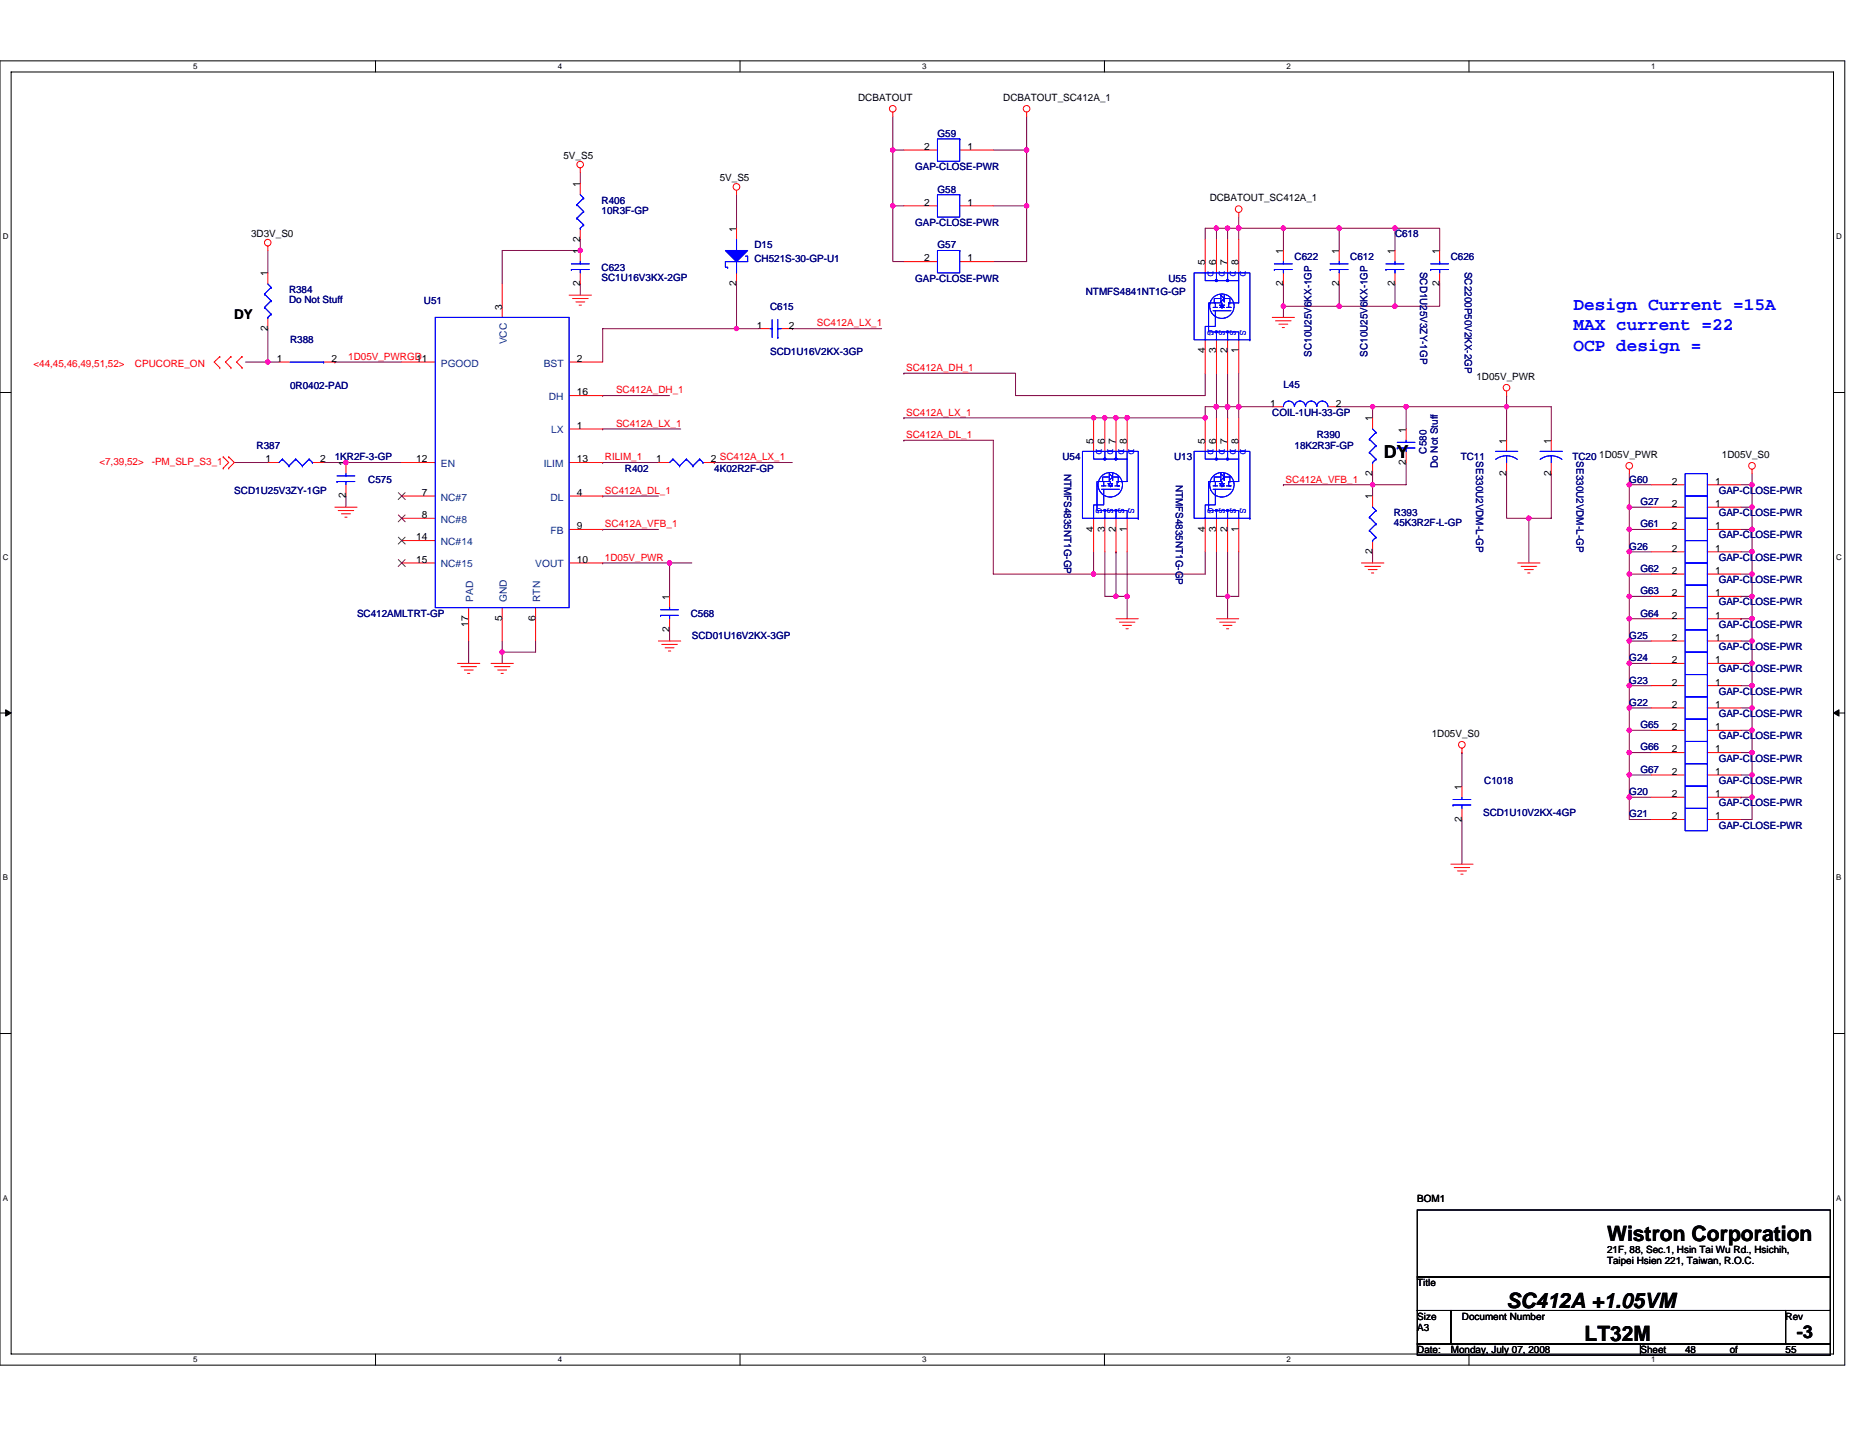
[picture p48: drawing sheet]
<svg xmlns="http://www.w3.org/2000/svg" width="279mm" height="216mm" viewBox="0 0 279 216" stroke-linecap="round" stroke-linejoin="round" font-family="sans-serif">
<defs><g id="words">
<g font-size="3.2">
<text x="241.4" y="186.4">Wistron Corporation</text>
<text x="226.3" y="196.5">SC412A +1.05VM</text>
<text x="238" y="201.5">LT32M</text>
</g>
<g font-size="2.7" fill="#00f">
<text x="236.4" y="46.6">Design Current =15A</text>
<text x="236.4" y="49.6">MAX current =22</text>
<text x="236.4" y="52.7">OCP design =</text>
</g>
<g font-size="2.7">
<text x="207.9" y="68.8">DY</text>
<text x="269.9" y="201">-3</text>
</g>
<text font-size="2" x="35.2" y="47.9">DY</text>
<g font-size="1.5">
<text x="128.9" y="15.2">DCBATOUT</text>
<text x="150.7" y="15.2">DCBATOUT_SC412A_1</text>
<text x="84.6" y="23.9">5V_S5</text>
<text x="138.8" y="22.5">2</text>
<text x="145.3" y="22.5">1</text>
<text x="87.1" y="28.1" transform="rotate(-90 87.1 28.1)">1</text>
<text x="108.1" y="27.3">5V_S5</text>
<text x="37.7" y="35.6">3D3V_S0</text>
<text x="110.6" y="34.8" transform="rotate(-90 110.6 34.8)">1</text>
<text x="138.8" y="30.9">2</text>
<text x="145.3" y="30.9">1</text>
<text x="181.7" y="30.3">DCBATOUT_SC412A_1</text>
<text x="40.2" y="41.5" transform="rotate(-90 40.2 41.5)">1</text>
<text x="87.1" y="38.1" transform="rotate(-90 87.1 38.1)">1</text>
<text x="87.1" y="36.3" transform="rotate(-90 87.1 36.3)">2</text>
<text x="138.8" y="39.3">2</text>
<text x="145.3" y="39.3">1</text>
<text x="181" y="39.8" transform="rotate(-90 181 39.8)">5</text>
<text x="182.7" y="39.8" transform="rotate(-90 182.7 39.8)">6</text>
<text x="184.4" y="39.8" transform="rotate(-90 184.4 39.8)">7</text>
<text x="186.1" y="39.8" transform="rotate(-90 186.1 39.8)">8</text>
<text x="192.8" y="38.1" transform="rotate(-90 192.8 38.1)">1</text>
<text x="201.1" y="38.1" transform="rotate(-90 201.1 38.1)">1</text>
<text x="209.5" y="38.1" transform="rotate(-90 209.5 38.1)">1</text>
<text x="216.2" y="38.1" transform="rotate(-90 216.2 38.1)">1</text>
<text x="75.4" y="46.5" transform="rotate(-90 75.4 46.5)">3</text>
<text x="87.1" y="43" transform="rotate(-90 87.1 43)">2</text>
<text x="110.6" y="43" transform="rotate(-90 110.6 43)">2</text>
<text x="192.8" y="43" transform="rotate(-90 192.8 43)">2</text>
<text x="201.1" y="43" transform="rotate(-90 201.1 43)">2</text>
<text x="209.5" y="43" transform="rotate(-90 209.5 43)">2</text>
<text x="216.2" y="43" transform="rotate(-90 216.2 43)">2</text>
<text x="40.2" y="49.7" transform="rotate(-90 40.2 49.7)">2</text>
<text x="113.7" y="49.4">1</text>
<text x="118.5" y="49.4">2</text>
<text x="181" y="53.1" transform="rotate(-90 181 53.1)">4</text>
<text x="182.7" y="53.1" transform="rotate(-90 182.7 53.1)">3</text>
<text x="184.4" y="53.1" transform="rotate(-90 184.4 53.1)">2</text>
<text x="186.1" y="53.1" transform="rotate(-90 186.1 53.1)">1</text>
<text x="41.6" y="54.4">1</text>
<text x="49.8" y="54.4">2</text>
<text x="62.5" y="54.4">11</text>
<text x="86.7" y="54.4">2</text>
<text x="86.7" y="59.4">16</text>
<text x="221.8" y="57.1">1D05V_PWR</text>
<text x="86.7" y="64.4">1</text>
<text x="190.8" y="61.1">1</text>
<text x="200.7" y="61.1">2</text>
<text x="206.2" y="63.3" transform="rotate(-90 206.2 63.3)">1</text>
<text x="211.2" y="65" transform="rotate(-90 211.2 65)">1</text>
<text x="39.9" y="69.5">1</text>
<text x="48.1" y="69.5">2</text>
<text x="51.9" y="70" transform="rotate(-90 51.9 70)">1</text>
<text x="62.5" y="69.5">12</text>
<text x="86.7" y="69.5">13</text>
<text x="98.6" y="69.5">1</text>
<text x="106.8" y="69.5">2 SC412A_LX_1</text>
<text x="164.3" y="66.7" transform="rotate(-90 164.3 66.7)">5</text>
<text x="165.9" y="66.7" transform="rotate(-90 165.9 66.7)">6</text>
<text x="167.6" y="66.7" transform="rotate(-90 167.6 66.7)">7</text>
<text x="169.3" y="66.7" transform="rotate(-90 169.3 66.7)">8</text>
<text x="181" y="66.7" transform="rotate(-90 181 66.7)">5</text>
<text x="182.7" y="66.7" transform="rotate(-90 182.7 66.7)">6</text>
<text x="184.4" y="66.7" transform="rotate(-90 184.4 66.7)">7</text>
<text x="186.1" y="66.7" transform="rotate(-90 186.1 66.7)">8</text>
<text x="206.2" y="71.5" transform="rotate(-90 206.2 71.5)">2</text>
<text x="211.2" y="69.8" transform="rotate(-90 211.2 69.8)">2</text>
<text x="226.3" y="71.5" transform="rotate(-90 226.3 71.5)">2</text>
<text x="226.3" y="66.7" transform="rotate(-90 226.3 66.7)">1</text>
<text x="233" y="71.5" transform="rotate(-90 233 71.5)">2</text>
<text x="233" y="66.7" transform="rotate(-90 233 66.7)">1</text>
<text x="240.2" y="68.8">1D05V_PWR</text>
<text x="258.7" y="68.8">1D05V_S0</text>
<text x="51.9" y="74.8" transform="rotate(-90 51.9 74.8)">2</text>
<text x="63.4" y="74.5">7</text>
<text x="63.4" y="77.9">8</text>
<text x="86.7" y="74.5">4</text>
<text x="206.2" y="75" transform="rotate(-90 206.2 75)">1</text>
<text x="251.1" y="76.2">2</text>
<text x="251.1" y="72.8">2</text>
<text x="257.6" y="76.2">1</text>
<text x="257.6" y="72.8">1</text>
<text x="62.5" y="81.2">14</text>
<text x="86.7" y="79.5">9</text>
<text x="164.3" y="79.9" transform="rotate(-90 164.3 79.9)">4</text>
<text x="165.9" y="79.9" transform="rotate(-90 165.9 79.9)">3</text>
<text x="167.6" y="79.9" transform="rotate(-90 167.6 79.9)">2</text>
<text x="169.3" y="79.9" transform="rotate(-90 169.3 79.9)">1</text>
<text x="181" y="79.9" transform="rotate(-90 181 79.9)">4</text>
<text x="182.7" y="79.9" transform="rotate(-90 182.7 79.9)">3</text>
<text x="184.4" y="79.9" transform="rotate(-90 184.4 79.9)">2</text>
<text x="186.1" y="79.9" transform="rotate(-90 186.1 79.9)">1</text>
<text x="206.2" y="83.2" transform="rotate(-90 206.2 83.2)">2</text>
<text x="251.1" y="79.5">2</text>
<text x="251.1" y="82.9">2</text>
<text x="257.6" y="79.5">1</text>
<text x="257.6" y="82.9">1</text>
<text x="62.5" y="84.6">15</text>
<text x="86.7" y="84.6">10</text>
<text x="251.1" y="89.6">2</text>
<text x="251.1" y="86.2">2</text>
<text x="257.6" y="89.6">1</text>
<text x="257.6" y="86.2">1</text>
<text x="70.4" y="94.1" transform="rotate(-90 70.4 94.1)">17</text>
<text x="75.4" y="93.3" transform="rotate(-90 75.4 93.3)">5</text>
<text x="80.4" y="93.3" transform="rotate(-90 80.4 93.3)">6</text>
<text x="100.6" y="95" transform="rotate(-90 100.6 95)">2</text>
<text x="100.6" y="90.1" transform="rotate(-90 100.6 90.1)">1</text>
<text x="251.1" y="92.9">2</text>
<text x="257.6" y="92.9">1</text>
<text x="251.1" y="99.7">2</text>
<text x="251.1" y="96.3">2</text>
<text x="257.6" y="99.7">1</text>
<text x="257.6" y="96.3">1</text>
<text x="251.1" y="106.3">2</text>
<text x="251.1" y="103">2</text>
<text x="257.6" y="106.3">1</text>
<text x="257.6" y="103">1</text>
<text x="215.1" y="110.7">1D05V_S0</text>
<text x="251.1" y="113.1">2</text>
<text x="251.1" y="109.7">2</text>
<text x="257.6" y="113.1">1</text>
<text x="257.6" y="109.7">1</text>
<text x="219.6" y="118.6" transform="rotate(-90 219.6 118.6)">1</text>
<text x="251.1" y="116.4">2</text>
<text x="251.1" y="119.8">2</text>
<text x="257.6" y="116.4">1</text>
<text x="257.6" y="119.8">1</text>
<text x="219.6" y="123.5" transform="rotate(-90 219.6 123.5)">2</text>
<text x="251.1" y="123.1">2</text>
<text x="257.6" y="123.1">1</text>
<text x="212.9" y="180.7">BOM1</text>
<text x="241.4" y="188.2">21F, 88, Sec.1, Hsin Tai Wu Rd., Hsichih,</text>
<text x="241.4" y="189.9">Taipei Hsien 221, Taiwan, R.O.C.</text>
<text x="212.9" y="193.2">Title</text>
<text x="212.9" y="198.2">Size</text>
<text x="212.9" y="203.3">Date:</text>
<text x="212.9" y="199.9">A3</text>
<text x="217.9" y="203.3">Monday, July 07, 2008</text>
<text x="219.6" y="198.2">Document Number</text>
<text x="246.4" y="203.3">Sheet</text>
<text x="253.1" y="203.3">48</text>
<text x="259.8" y="203.3">of</text>
<text x="268.2" y="198.2">Rev</text>
<text x="268.2" y="203.3">55</text>
</g>
<g font-size="1.5" fill="#000080">
<text x="140.8" y="20.6">G59</text>
<text x="137.5" y="25.6">GAP-CLOSE-PWR</text>
<text x="140.8" y="28.9">G58</text>
<text x="90.4" y="30.6">R406</text>
<text x="90.4" y="32.1">10R3F-GP</text>
<text x="137.5" y="34">GAP-CLOSE-PWR</text>
<text x="209.5" y="35.6">C618</text>
<text x="90.4" y="40.7">C623</text>
<text x="113.3" y="37.3">D15</text>
<text x="113.3" y="39.3">CH521S-30-GP-U1</text>
<text x="140.8" y="37.3">G57</text>
<text x="194.5" y="39">C622</text>
<text x="202.8" y="39">C612</text>
<text x="213.3" y="40.8" transform="rotate(90 213.3 40.8)">SCD1U25V3ZY-1GP</text>
<text x="217.9" y="39">C626</text>
<text x="220" y="40.8" transform="rotate(90 220 40.8)">SC2200P50V2KX-2GP</text>
<text x="43.4" y="44">R384</text>
<text x="43.4" y="45.5">Do Not Stuff</text>
<text x="63.7" y="45.7">U51</text>
<text x="90.4" y="42.2">SC1U16V3KX-2GP</text>
<text x="115.7" y="46.5">C615</text>
<text x="137.5" y="42.4">GAP-CLOSE-PWR</text>
<text x="163.1" y="44.4">NTMFS4841NT1G-GP</text>
<text x="175.5" y="42.4">U55</text>
<text x="43.6" y="51.6">R388</text>
<text x="115.7" y="53.4">SCD1U16V2KX-3GP</text>
<text x="197" y="53.6" transform="rotate(-90 197 53.6)">SC10U25V6KX-1GP</text>
<text x="205.4" y="53.6" transform="rotate(-90 205.4 53.6)">SC10U25V6KX-1GP</text>
<text x="43.6" y="58.4">0R0402-PAD</text>
<text x="192.8" y="58.3">L45</text>
<text x="191.1" y="62.5">COIL-1UH-33-GP</text>
<text x="197.8" y="65.8">R390</text>
<text x="38.5" y="67.5">R387</text>
<text x="50.3" y="69.2">1KR2F-3-GP</text>
<text x="93.9" y="70.8">R402</text>
<text x="107.3" y="70.8">4K02R2F-GP</text>
<text x="159.6" y="69.2">U54</text>
<text x="159.9" y="71.2" transform="rotate(90 159.9 71.2)">NTMFS4835NT1G-GP</text>
<text x="176.4" y="69.2">U13</text>
<text x="194.5" y="67.5">18K2R3F-GP</text>
<text x="214.3" y="68.2" transform="rotate(-90 214.3 68.2)">C580</text>
<text x="216" y="70.3" transform="rotate(-90 216 70.3)">Do Not Stuff</text>
<text x="219.4" y="69.2">TC11</text>
<text x="221.7" y="69.3" transform="rotate(90 221.7 69.3)">SE330U2VDM-L-GP</text>
<text x="236.2" y="69.2">TC20</text>
<text x="236.8" y="69.3" transform="rotate(90 236.8 69.3)">SE330U2VDM-L-GP</text>
<text x="35.2" y="74.2">SCD1U25V3ZY-1GP</text>
<text x="55.3" y="72.5">C575</text>
<text x="176.6" y="72.8" transform="rotate(90 176.6 72.8)">NTMFS4835NT1G-GP</text>
<text x="209.4" y="77.6">R393</text>
<text x="244.8" y="72.5">G60</text>
<text x="246.4" y="75.9">G27</text>
<text x="258.2" y="77.6">GAP-CLOSE-PWR</text>
<text x="258.2" y="74.2">GAP-CLOSE-PWR</text>
<text x="209.4" y="79.1">45K3R2F-L-GP</text>
<text x="244.8" y="82.6">G26</text>
<text x="246.4" y="79.2">G61</text>
<text x="258.2" y="80.9">GAP-CLOSE-PWR</text>
<text x="246.4" y="89.3">G63</text>
<text x="246.4" y="85.9">G62</text>
<text x="258.2" y="87.6">GAP-CLOSE-PWR</text>
<text x="258.2" y="84.3">GAP-CLOSE-PWR</text>
<text x="53.6" y="92.6">SC412AMLTRT-GP</text>
<text x="103.8" y="92.6">C568</text>
<text x="103.9" y="96">SCD01U16V2KX-3GP</text>
<text x="244.8" y="96">G25</text>
<text x="246.4" y="92.6">G64</text>
<text x="258.2" y="94.3">GAP-CLOSE-PWR</text>
<text x="258.2" y="91">GAP-CLOSE-PWR</text>
<text x="244.8" y="99.3">G24</text>
<text x="258.2" y="101">GAP-CLOSE-PWR</text>
<text x="258.2" y="97.7">GAP-CLOSE-PWR</text>
<text x="244.8" y="106">G22</text>
<text x="244.8" y="102.7">G23</text>
<text x="258.2" y="107.7">GAP-CLOSE-PWR</text>
<text x="258.2" y="104.4">GAP-CLOSE-PWR</text>
<text x="246.4" y="112.8">G66</text>
<text x="246.4" y="109.4">G65</text>
<text x="258.2" y="111.1">GAP-CLOSE-PWR</text>
<text x="222.9" y="117.8">C1018</text>
<text x="244.8" y="119.5">G20</text>
<text x="246.4" y="116.1">G67</text>
<text x="258.2" y="117.8">GAP-CLOSE-PWR</text>
<text x="258.2" y="114.4">GAP-CLOSE-PWR</text>
<text x="222.8" y="122.6">SCD1U10V2KX-4GP</text>
<text x="244.8" y="122.8">G21</text>
<text x="258.2" y="124.5">GAP-CLOSE-PWR</text>
<text x="258.2" y="121.1">GAP-CLOSE-PWR</text>
</g>
<g font-size="1.5" fill="#00f">
<text x="181.4" y="40.7" transform="rotate(90 181.4 40.7)">D</text>
<text x="183.1" y="40.7" transform="rotate(90 183.1 40.7)">D</text>
<text x="184.8" y="40.7" transform="rotate(90 184.8 40.7)">D</text>
<text x="186.3" y="40.7" transform="rotate(90 186.3 40.7)">D</text>
<text x="181.4" y="49.6" transform="rotate(90 181.4 49.6)">G</text>
<text x="183.1" y="49.6" transform="rotate(90 183.1 49.6)">S</text>
<text x="184.8" y="49.6" transform="rotate(90 184.8 49.6)">S</text>
<text x="186.3" y="49.6" transform="rotate(90 186.3 49.6)">S</text>
<text x="164.7" y="67.5" transform="rotate(90 164.7 67.5)">D</text>
<text x="166.3" y="67.5" transform="rotate(90 166.3 67.5)">D</text>
<text x="168" y="67.5" transform="rotate(90 168 67.5)">D</text>
<text x="169.5" y="67.5" transform="rotate(90 169.5 67.5)">D</text>
<text x="181.4" y="67.5" transform="rotate(90 181.4 67.5)">D</text>
<text x="183.1" y="67.5" transform="rotate(90 183.1 67.5)">D</text>
<text x="184.8" y="67.5" transform="rotate(90 184.8 67.5)">D</text>
<text x="186.3" y="67.5" transform="rotate(90 186.3 67.5)">D</text>
<text x="164.7" y="76.4" transform="rotate(90 164.7 76.4)">G</text>
<text x="166.3" y="76.4" transform="rotate(90 166.3 76.4)">S</text>
<text x="168" y="76.4" transform="rotate(90 168 76.4)">S</text>
<text x="169.5" y="76.4" transform="rotate(90 169.5 76.4)">S</text>
<text x="181.4" y="76.4" transform="rotate(90 181.4 76.4)">G</text>
<text x="183.1" y="76.4" transform="rotate(90 183.1 76.4)">S</text>
<text x="184.8" y="76.4" transform="rotate(90 184.8 76.4)">S</text>
<text x="186.3" y="76.4" transform="rotate(90 186.3 76.4)">S</text>
</g>
<g font-size="1.5" fill="#004080">
<text x="76.1" y="51.8" transform="rotate(-90 76.1 51.8)">VCC</text>
<text x="66.2" y="55.1">PGOOD</text>
<text x="81.7" y="55.1">BST</text>
<text x="82.4" y="60.1">DH</text>
<text x="82.8" y="65.1">LX</text>
<text x="66.2" y="70.2">EN</text>
<text x="81.7" y="70.2">ILIM</text>
<text x="66.2" y="75.2">NC#7</text>
<text x="82.7" y="75.2">DL</text>
<text x="66.2" y="81.9">NC#14</text>
<text x="66.2" y="78.5">NC#8</text>
<text x="82.7" y="80.2">FB</text>
<text x="66.2" y="85.3">NC#15</text>
<text x="80.4" y="85.3">VOUT</text>
<text x="71.1" y="90.4" transform="rotate(-90 71.1 90.4)">PAD</text>
<text x="76.1" y="90.4" transform="rotate(-90 76.1 90.4)">GND</text>
<text x="81.2" y="90.4" transform="rotate(-90 81.2 90.4)">RTN</text>
</g>
<g font-size="1.5" fill="#f00">
<text x="122.7" y="49">SC412A_LX_1</text>
<text x="5" y="55.1">&lt;44,45,46,49,51,52&gt;</text>
<text x="20.3" y="55.1">CPUCORE_ON</text>
<text x="52.3" y="54.1">1D05V_PWRGD</text>
<text x="92.5" y="59.1">SC412A_DH_1</text>
<text x="136.1" y="55.7">SC412A_DH_1</text>
<text x="92.5" y="64.1">SC412A_LX_1</text>
<text x="136.1" y="65.8">SC412A_DL_1</text>
<text x="136.1" y="62.4">SC412A_LX_1</text>
<text x="14.9" y="69.8">&lt;7,39,52&gt;</text>
<text x="22.8" y="69.8">-PM_SLP_S3_1</text>
<text x="90.9" y="69.2">RILIM_1</text>
<text x="90.9" y="74.2">SC412A_DL_1</text>
<text x="193.1" y="72.5">SC412A_VFB_1</text>
<text x="90.9" y="79.2">SC412A_VFB_1</text>
<text x="90.9" y="84.2">1D05V_PWR</text>
</g>
<g font-size="1.2">
<text x="29" y="10.4">5</text>
<text x="83.8" y="10.4">4</text>
<text x="138.5" y="10.4">3</text>
<text x="193.3" y="10.4">2</text>
<text x="248" y="10.4">1</text>
<text x=".4" y="36">D</text>
<text x="275.8" y="36">D</text>
<text x=".4" y="84.1">C</text>
<text x="275.8" y="84.1">C</text>
<text x=".4" y="132.3">B</text>
<text x="275.8" y="132.3">B</text>
<text x=".4" y="180.4">A</text>
<text x="275.8" y="180.4">A</text>
<text x="29" y="204.7">5</text>
<text x="83.8" y="204.7">4</text>
<text x="138.5" y="204.7">3</text>
<text x="193.3" y="204.7">2</text>
<text x="248" y="204.7">1</text>
</g>
</g></defs>
<path d="M0 9.1h277.1v196h-277.1zM1.7 10.8h273.7v192.6h-273.7z" fill="none" stroke="#000" stroke-width=".15"/>
<g fill="#fff">
<path d="M29 9.3h.7v1.4h-.7z"/>
<path d="M29 203.6h.7v1.4h-.7z"/>
</g>
<path d="M56.4 9.1v1.7M56.4 203.4v1.7" fill="none" stroke="#000" stroke-width=".15"/>
<g fill="#fff">
<path d="M83.8 9.3h.6v1.4h-.6z"/>
<path d="M83.8 203.6h.6v1.4h-.6z"/>
</g>
<path d="M111.2 9.1v1.7M111.2 203.4v1.7" fill="none" stroke="#000" stroke-width=".15"/>
<g fill="#fff">
<path d="M138.5 9.3h.7v1.4h-.7z"/>
<path d="M138.5 203.6h.7v1.4h-.7z"/>
</g>
<path d="M165.9 9.1v1.7M165.9 203.4v1.7" fill="none" stroke="#000" stroke-width=".15"/>
<g fill="#fff">
<path d="M193.3 9.3h.6v1.4h-.6z"/>
<path d="M193.3 203.6h.6v1.4h-.6z"/>
</g>
<path d="M220.7 9.1v1.7M220.7 203.4v1.7" fill="none" stroke="#000" stroke-width=".15"/>
<g fill="#fff">
<path d="M248 9.3h.7v1.4h-.7z"/>
<path d="M248 203.6h.7v1.4h-.7z"/>
<path d="M.4 34.9h.9v1.3h-.9z"/>
<path d="M275.8 34.9h.9v1.3h-.9z"/>
<path d="M.4 83h.9v1.4h-.9z"/>
<path d="M275.8 83h.9v1.4h-.9z"/>
</g>
<path d="M0 59h1.7M275.4 59h1.7" fill="none" stroke="#000" stroke-width=".15"/>
<g fill="#fff">
<path d="M.4 131.2h.8v1.3h-.8z"/>
<path d="M275.8 131.2h.8v1.3h-.8z"/>
</g>
<path d="M0 107.1h1.7M275.4 107.1h1.7" fill="none" stroke="#000" stroke-width=".15"/>
<path d="M.8 106.6l.9 .5-.9 .5zM275.4 107.1l.8-.5v1z" fill="#000" stroke="#000" stroke-width=".15"/>
<g fill="#fff">
<path d="M.4 179.3h.8v1.4h-.8z"/>
<path d="M275.8 179.3h.8v1.4h-.8z"/>
</g>
<path d="M0 155.3h1.7M275.4 155.3h1.7M212.9 196.9h5v5h-5zM212.9 181.8h62v10.1h-62zM212.9 191.9h62v5h-62zM217.9 196.9h50.3v5h-50.3zM268.2 196.9h6.7v5h-6.7zM212.9 201.9h33.5v1.7h-33.5zM246.4 201.9h28.5v1.7h-28.5z" fill="none" stroke="#000" stroke-width=".15"/>
<g fill="none" stroke="#800040" stroke-width=".15">
<path d="M134.1 17.5v5M154.2 17.5v5M40.2 37.6v3.4M87.2 37.6h.1M87.2 37.6h-11.8v5.1M87.2 25.9v1.7M87.2 36v1.6M110.6 29.3v5M134.1 22.5v8.4M134.1 30.9h1.7M134.1 30.9v8.4h1.7M134.1 30.9h.1"/>
<path d="M134.1 22.5h.1M134.1 22.5h1.7M149.2 30.9h5M149.2 22.5h5M154.2 22.5h.1M154.2 30.9h.1M154.2 22.5v16.8h-5M182.7 34.3h-1.7v1.7M182.7 34.3v1.7M182.7 34.3h.1M182.7 34.3h26.8M184.4 34.3v1.7"/>
<path d="M184.4 34.3h.1M186.1 32.6v1.7M186.1 34.3v1.7M186.1 34.3h.1M192.8 34.3h.1M192.8 34.3v3.3M201.2 34.3v3.3M209.5 34.3v3.3M209.5 34.3h.1M209.5 34.3h6.8v3.3M36.9 54.4h3.3M40.2 49.4v5"/>
<path d="M40.2 54.4h.1M40.2 54.4h1.7M50.3 54.4h.1M50.3 54.4h10M87.2 42.7v1.6M90.5 59.4h.1M90.5 59.4h10.1M110.6 42.7h.1M110.6 49.4h3.4M110.6 49.4h-20.1v5M110.6 42.7v6.7M119 49.4h.1"/>
<path d="M119 49.4h13.4M135.8 56.1h16.7v3.3h28.5v-3.3M135.8 56.1h.1M182.7 56.1v5M184.4 56.1v5M186.1 56.1v5M192.8 46v1.7M192.8 42.7v3.3M192.8 46h.1M192.8 46h16.7M201.2 46h.1M201.2 42.7v3.3"/>
<path d="M209.5 42.7v3.3M216.3 42.7v3.3h-6.8M226.3 59.4h.1M226.3 59.4v1.7M35.2 69.5h5M48.6 69.5h3.4M52 69.5h.1M52 74.5v1.7M52 69.5h8.3M90.5 69.5h.1M90.5 64.5h.1M90.5 74.5h.1"/>
<path d="M90.5 79.5h.1M90.5 69.5h8.4M90.5 64.5h11.8M90.5 74.5h8.4M90.5 79.5h8.4M107.3 69.5h.1M107.3 69.5h11.7M135.8 66.1h13.4v20.2h15.1M135.8 66.1h.1M135.8 62.8h.1M164.3 62.8h.1M166 62.8h.1"/>
<path d="M167.6 62.8h.1M169.3 62.8h.1M182.7 62.8h.1M182.7 61.1h.1M182.7 61.1v1.7M184.4 62.8h.1M184.4 61.1h.1M184.4 61.1v1.7M186.1 61.1h.1M186.1 61.1h5M186.1 61.1h-5.1v1.7h-45.2M186.1 61.1v1.7"/>
<path d="M192.8 72.8h.1M192.8 72.8h13.4M201.2 61.1h5M206.2 61.1v1.7M206.2 71.2v1.6M206.2 61.1h5v3.4M206.2 61.1h.1M206.2 72.8v1.7M211.2 61.1h.1M211.2 69.5v3.3h-5M211.2 61.1h15.1M226.3 61.1h6.7v5"/>
<path d="M226.3 61.1v5M226.3 71.2v6.7h3.4M229.7 77.9h.1M233 71.2v6.7h-3.3v6.7M244.8 76.2h3.3M244.8 72.8h.1M244.8 79.5v3.4M244.8 71.2v1.6h3.3M244.8 79.5h.1M244.8 76.2h.1M244.8 79.5h3.3M244.8 72.8v6.7"/>
<path d="M261.5 72.8h1.7M261.5 76.2h1.7M261.5 79.5h1.7M263.2 71.2v1.6M263.2 72.8h.1M263.2 79.5h.1M263.2 76.2h.1M263.2 72.8v16.8M70.4 96.3v3.4M75.4 96.3v1.7h5.1v-1.7M75.4 98h.1M75.4 98v1.7"/>
<path d="M90.5 84.6h.1M90.5 84.6h10.1M100.6 84.6h3.3M100.6 84.6h.1M100.6 94.6v1.7M100.6 84.6v5M164.3 86.3h.1M164.3 82.9v3.4M166 82.9v6.7h3.3M167.6 82.9h.1M167.6 82.9v6.7M169.3 89.6h.1"/>
<path d="M169.3 89.6v3.4M169.3 82.9v6.7M181 82.9v3.4h-16.7M182.7 82.9v6.7h1.7M184.4 82.9v6.7h1.7v-6.7M184.4 89.6h.1M184.4 89.6v3.4M206.2 82.9v1.7M244.8 96.3h3.3M244.8 99.7h3.3M244.8 99.7v3.3h3.3M244.8 99.7h.1"/>
<path d="M244.8 82.9h3.3M244.8 96.3h.1M244.8 93v3.3M244.8 86.3h3.3M244.8 82.9h.1M244.8 89.6h.1M244.8 86.3h.1M244.8 93h.1M244.8 89.6v3.4M244.8 82.9v6.7M244.8 96.3v3.4M244.8 89.6h3.3"/>
<path d="M244.8 93h3.3M261.5 82.9h1.7M261.5 96.3h1.7M261.5 99.7h1.7M261.5 86.3h1.7M261.5 89.6h.1M261.5 93h.1M261.5 89.6h1.7M261.5 93h1.7M263.2 93v3.3M263.2 99.7h.1M263.2 96.3h.1"/>
<path d="M263.2 82.9h.1M263.2 86.3h.1M263.2 89.6v3.4M263.2 96.3v13.4M219.6 113.1h.1M219.6 113.1v5M244.8 119.8h3.3M244.8 116.4h.1M244.8 119.8h.1M244.8 103v3.4h3.3M244.8 103h.1M244.8 116.4v6.7h3.3"/>
<path d="M244.8 106.4v3.3h3.3M244.8 106.4h.1M244.8 109.7v3.4h3.3M244.8 109.7h.1M244.8 113.1v3.3h3.3M244.8 113.1h.1M261.5 119.8h.1M261.5 103h1.7M261.5 106.4h1.7M261.5 109.7h1.7M261.5 113.1h1.7M261.5 116.4h1.7"/>
<path d="M261.5 119.8h1.7M263.2 106.4h.1M263.2 109.7v3.4M263.2 116.4h.1M263.2 119.8v3.3h-1.7M263.2 113.1h.1M263.2 103h.1M263.2 113.1v6.7M219.6 123.1v6.7"/>
</g>
<g fill="#f0f" stroke="#f0f" stroke-width=".15">
<circle cx="87.1" cy="37.6" r=".33"/>
<circle cx="110.6" cy="49.4" r=".33"/>
<circle cx="154.2" cy="22.5" r=".33"/>
<circle cx="134.1" cy="30.9" r=".33"/>
<circle cx="154.2" cy="30.9" r=".33"/>
<circle cx="51.9" cy="69.5" r=".33"/>
<circle cx="201.2" cy="34.3" r=".33"/>
<circle cx="206.2" cy="72.8" r=".32"/>
<circle cx="206.2" cy="61.1" r=".32"/>
<circle cx="211.2" cy="61.1" r=".33"/>
<circle cx="182.7" cy="61.1" r=".32"/>
<circle cx="184.4" cy="61.1" r=".33"/>
<circle cx="226.3" cy="61.1" r=".33"/>
<circle cx="40.2" cy="54.4" r=".32"/>
<circle cx="209.5" cy="46" r=".33"/>
<circle cx="201.2" cy="46" r=".33"/>
<circle cx="192.8" cy="34.3" r=".33"/>
<circle cx="192.8" cy="46" r=".33"/>
<circle cx="186.1" cy="34.3" r=".33"/>
<circle cx="209.5" cy="34.3" r=".33"/>
<circle cx="229.6" cy="77.9" r=".33"/>
<circle cx="244.7" cy="99.7" r=".33"/>
<circle cx="263.2" cy="109.7" r=".33"/>
<circle cx="263.2" cy="106.4" r=".33"/>
<circle cx="244.7" cy="72.8" r=".33"/>
<circle cx="263.2" cy="72.8" r=".33"/>
<circle cx="263.2" cy="79.5" r=".33"/>
<circle cx="263.2" cy="119.8" r=".33"/>
<circle cx="244.7" cy="116.4" r=".33"/>
<circle cx="263.2" cy="116.4" r=".33"/>
<circle cx="244.7" cy="119.8" r=".33"/>
<circle cx="244.7" cy="103" r=".33"/>
<circle cx="263.2" cy="113.1" r=".33"/>
<circle cx="244.7" cy="96.3" r=".33"/>
<circle cx="164.3" cy="86.2" r=".32"/>
<circle cx="164.3" cy="62.8" r=".32"/>
<circle cx="75.4" cy="98" r=".33"/>
<circle cx="167.6" cy="89.6" r=".33"/>
<circle cx="184.4" cy="89.6" r=".33"/>
<circle cx="186.1" cy="61.1" r=".33"/>
<circle cx="100.6" cy="84.6" r=".33"/>
<circle cx="167.6" cy="62.8" r=".33"/>
<circle cx="184.4" cy="34.3" r=".33"/>
<circle cx="182.7" cy="34.3" r=".32"/>
<circle cx="181" cy="62.8" r=".32"/>
<circle cx="169.3" cy="62.8" r=".33"/>
<circle cx="165.9" cy="62.8" r=".32"/>
<circle cx="169.3" cy="89.6" r=".33"/>
<circle cx="134.1" cy="22.5" r=".33"/>
<circle cx="263.2" cy="99.7" r=".33"/>
<circle cx="263.2" cy="96.3" r=".33"/>
<circle cx="263.2" cy="103" r=".33"/>
<circle cx="244.7" cy="79.5" r=".33"/>
<circle cx="244.7" cy="76.2" r=".33"/>
<circle cx="263.2" cy="76.2" r=".33"/>
<circle cx="263.2" cy="82.9" r=".33"/>
<circle cx="244.7" cy="82.9" r=".33"/>
<circle cx="263.2" cy="89.6" r=".33"/>
<circle cx="244.7" cy="89.6" r=".33"/>
<circle cx="263.2" cy="86.2" r=".33"/>
<circle cx="244.7" cy="86.2" r=".33"/>
<circle cx="263.2" cy="93" r=".33"/>
<circle cx="244.7" cy="93" r=".33"/>
<circle cx="244.7" cy="106.4" r=".33"/>
<circle cx="244.7" cy="109.7" r=".33"/>
<circle cx="244.7" cy="113.1" r=".33"/>
</g>
<g fill="none" stroke="#f00" stroke-width=".15">
<path d="M134.1 16.8v.7M154.2 16.8v.7M40.2 37v.6M87.2 25.2v.7M87.2 27.6v1.7M87.2 34.3v1.7M87.2 37.6v1.7M110.6 28.6v.7M110.6 34.3v1.7M135.8 39.3h5M135.8 30.9h5M135.8 22.5h5"/>
<path d="M144.2 39.3h5M144.2 30.9h5M144.2 22.5h5M181 36v5M182.7 36v5M184.4 36v5M186.1 31.9v.7M186.1 36v5M192.8 37.6v1.7M201.2 37.6v1.7M209.5 37.6v1.7M216.3 37.6v1.7"/>
<path d="M33 55.2h.1M33 53.6h.1M33 53.6l-.8 .8 .8 .8M34.7 53.6h.1M34.7 55.2h.1M34.7 53.6l-.8 .8 .8 .8M36.4 55.2h.1M36.4 53.6h.1M36.4 53.6l-.9 .8 .9 .8M40.2 41v1.7M40.2 47.7v1.7M41.9 54.4h1.7"/>
<path d="M48.6 54.4h1.7M60.3 54.4h5.1M75.4 42.7v5M85.5 44.3h3.3M85.5 54.4h5M85.5 59.4h5M86 44.9h2.3M86.5 45.4h1.3M87 45.8h.3M87.2 41v1.7M110.6 41v1.7M114 49.4h1.7"/>
<path d="M117.3 49.4h1.7M181 51.1v5M182.7 51.1v5M184.4 51.1v5M186.1 51.1v5M191.1 47.7h3.4M191.6 48.2h2.4M192.1 48.7h1.3M192.6 49.2h.4M192.8 41v1.7M201.2 41v1.7M209.5 41v1.7"/>
<path d="M216.3 41v1.7M226.3 58.8v.6M33.5 68.6h.1M33.5 70.3h.1M33.5 68.6l.9 .9-.9 .8M34.4 70.3h.1M34.4 68.6h.1M34.4 68.6l.8 .9-.8 .8M40.2 69.5h1.7M46.9 69.5h1.7M50.3 76.2h3.3M50.8 76.7h2.3"/>
<path d="M51.3 77.2h1.3M51.8 77.7h.3M52 69.5v1.7M52 72.8v1.7M60.3 74.5h5.1M60.3 69.5h5.1M60.3 77.9h5.1M85.5 79.5h5M85.5 74.5h5M85.5 69.5h5M85.5 64.5h5M98.9 69.5h1.7"/>
<path d="M105.6 69.5h1.7M164.3 62.8v5M164.3 77.9v5M166 62.8v5M166 77.9v5M167.6 62.8v5M167.6 77.9v5M169.3 62.8v5M169.3 77.9v5M181 62.8v5M181 77.9v5M182.7 62.8v5"/>
<path d="M182.7 77.9v5M184.4 62.8v5M184.4 77.9v5M186.1 62.8v5M186.1 77.9v5M191.1 61.1h1.7M199.5 61.1h1.7M206.2 62.8v1.7M206.2 69.5v1.7M206.2 74.5v1.7M211.2 64.5v1.6M211.2 67.8v1.7"/>
<path d="M226.3 66.1v1.7M226.3 69.5v1.7M233 66.1v1.7M233 69.5v1.7M244.8 70.5v.7M248.1 79.5h5M248.1 76.2h5M248.1 72.8h5M256.5 79.5h5M256.5 76.2h5M256.5 72.8h5M263.2 70.5v.7"/>
<path d="M60.3 84.6h5.1M60.3 81.2h5.1M68.7 99.7h3.4M70.4 91.3v5M73.8 99.7h3.3M75.4 91.3v5M80.5 91.3v5M85.5 84.6h5M98.9 96.3h3.4M99.4 96.8h2.3M99.9 97.3h1.3M100.4 97.8h.4"/>
<path d="M100.6 89.6v1.7M100.6 93v1.6M167.6 93h3.4M168.1 93.5h2.4M168.6 94h1.4M169.1 94.5h.4M182.7 93h3.4M183.2 93.5h2.4M183.7 94h1.4M184.2 94.5h.4M204.5 84.6h3.4M205 85.1h2.4"/>
<path d="M205.5 85.6h1.4M206 86.1h.4M206.2 81.2v1.7M228 84.6h3.3M228.5 85.1h2.3M229 85.6h1.3M229.5 86.1h.3M248.1 99.7h5M248.1 93h5M248.1 82.9h5M248.1 89.6h5M248.1 96.3h5"/>
<path d="M248.1 86.3h5M256.5 99.7h5M256.5 93h5M256.5 82.9h5M256.5 89.6h5M256.5 96.3h5M256.5 86.3h5M69.2 100.2h2.4M69.7 100.7h1.4M70.2 101.2h.4M74.3 100.2h2.3M74.8 100.7h1.3"/>
<path d="M75.3 101.2h.3M219.6 112.4v.7M219.6 118.1v1.7M248.1 106.4h5M248.1 116.4h5M248.1 103h5M248.1 113.1h5M248.1 109.7h5M248.1 119.8h5M256.5 106.4h5M256.5 116.4h5M256.5 103h5"/>
<path d="M256.5 113.1h5M256.5 109.7h5M256.5 119.8h5M217.9 129.8h3.4M218.4 130.3h2.4M218.9 130.9h1.4M219.4 131.3h.4M219.6 121.5v1.6M248.1 123.1h5M256.5 123.1h5"/>
<circle cx="134.1" cy="16.3" r=".49"/>
<circle cx="154.2" cy="16.3" r=".49"/>
<circle cx="40.2" cy="36.5" r=".49"/>
<circle cx="87.2" cy="24.7" r=".49"/>
<circle cx="110.6" cy="28.1" r=".5"/>
<circle cx="186.1" cy="31.4" r=".5"/>
<circle cx="226.3" cy="58.2" r=".49"/>
<circle cx="244.7" cy="70" r=".5"/>
<circle cx="263.2" cy="70" r=".5"/>
<circle cx="219.6" cy="111.9" r=".5"/>
</g>
<g fill="none" stroke="#00f" stroke-width=".15">
<path d="M85.8 39.6h2.7M86.7 30.8h.1M86.7 32.8h.1M86.7 30.8l1 1M86.7 32.8l1 1M87.2 39.3v.3M87.2 34.3h.1M87.2 29.3l.5 .5M87.7 29.8h.1M87.7 31.8h.1M87.7 33.8h.1M87.7 29.8l-1 1"/>
<path d="M87.7 31.8l-1 1M87.7 33.8l-.5 .5M110.6 36v1.6M110.6 39.3v1.7M112 38.5h.3v.8h-3.3v.9h.3M140.8 37.6h3.4v3.4h-3.4zM140.8 29.3h3.4v3.3h-3.4zM140.8 20.9h3.4v3.3h-3.4zM144.2 37.6h.1M144.2 29.3h.1M144.2 20.9h.1M191.4 39.6h2.7"/>
<path d="M192.8 39.3v.3M199.8 39.6h2.7M201.2 39.3v.3M208.2 39.6h2.7M209.5 39.3v.3M214.9 39.6h2.7M216.3 39.3v.3M39.7 44.2h.1M39.7 46.2h.1M39.7 44.2l1 1M39.7 46.2l1 1M40.2 47.7h.1"/>
<path d="M40.2 42.7l.5 .5M40.7 43.2h.1M40.7 45.2h.1M40.7 47.2h.1M40.7 43.2l-1 1M40.7 45.2l-1 1M40.7 47.2l-.5 .5M43.6 54.4h5M48.6 54.4h.1M65.4 47.7h20.1v43.6h-20.1zM85.8 40.5h.1M85.8 40.5h2.7"/>
<path d="M87.2 40.5v.5M109.3 40.2h.1M115.7 49.4h.3M116 48v2.7M116.8 49.4h.5M116.8 50.7h.1M116.8 48v2.7M179.4 41h8.3v10.1h-8.3zM181 41v1.2h5.1M182.2 46.2h.7M182.2 46.7h2.7M182.6 45.5v.7"/>
<path d="M182.6 46.7v2.3h-1.6v2.1M182.6 49.7h.2v.3h-.2zM182.6 42h.2v.3h-.2zM182.7 49.9v1.2M182.7 41v1.2M183.2 46.2h.7h-.3M183.2 45.8h.7l-.3 .4zM183.4 44.3l.5 .6-.5 .5zM183.4 44.9h-1v.6M183.6 46.2h.1M183.6 45.8v-.3h-2.1v4.4h4.6v1.2M183.9 44.3v1.1v-.5"/>
<path d="M183.9 44.9h.1M183.9 44.9h.8v.6M184.3 49.7h.2v.3h-.2zM184.3 42h.2v.3h-.2zM184.4 49.9v1.2M184.4 41v1.2M184.7 45.5h.1M186.1 41v4.5h-1.5v.7h.3h-.7M187.7 51.1h.1M191.4 40.5h.1M191.4 40.5h2.7M192.8 40.5v.5"/>
<path d="M199.8 40.5h.1M199.8 40.5h2.7M201.2 40.5v.5M208.2 40.5h.1M208.2 40.5h2.7M209.5 40.5v.5M214.9 40.5h.1M214.9 40.5h2.7M216.3 40.5v.5M42.4 69h.1M42.4 69l-.5 .5M42.4 69l1 1"/>
<path d="M43.4 70h.1M44.4 69h.1M44.4 69l-1 1M44.4 69l1 1M45.4 70h.1M46.4 69h.1M46.4 69l-1 1M46.4 69l.5 .5M46.9 69.5h.1M50.6 71.5h2.7M50.6 72.3h.1M50.6 72.3h2.7"/>
<path d="M52 71.2v.3M52 72.3v.5M101.1 69h.1M101.1 69l-.5 .5M101.1 69l1 1M102.1 70h.1M103.1 69h.1M103.1 69l-1 1M103.1 69l1 1M104.1 70h.1M105.1 69h.1M105.1 69l-1 1"/>
<path d="M105.1 69l.5 .5M105.6 69.5h.1M162.6 67.8h8.4v10.1h-8.4zM164.3 67.8v1.2h5M165.5 73h.6M165.5 73.5h2.6M165.8 72.3v.7M165.8 73.5v2.4h-1.5v2M165.8 76.6h.3v.2h-.3zM165.8 68.9h.3v.2h-.3zM166 76.7v1.2M166 67.8v1.2"/>
<path d="M166.5 73h.6h-.3M166.5 72.7h.6l-.3 .3zM166.6 71.7h-1v.6M166.6 71.2l.5 .5-.5 .5zM166.8 73h.1M166.8 72.7v-.4h-2v4.4h4.5v1.2M167.1 71.7h.9v.6M167.1 71.2v1v-.5M167.1 71.7h.1M167.1 71.2h.1M167.5 76.6h.2v.2h-.2zM167.5 68.9h.2v.2h-.2z"/>
<path d="M167.6 76.7v1.2M167.6 67.8v1.2M168 72.3h.1M169.3 67.8v4.5h-1.5v.7h.3h-.6M171 77.9h.1M179.4 67.8h8.3v10.1h-8.3zM181 67.8v1.2h5.1M182.2 73h.7M182.2 73.5h2.7M182.6 72.3v.7M182.6 73.5v2.4h-1.6v2M182.6 76.6h.2v.2h-.2z"/>
<path d="M182.6 68.9h.2v.2h-.2zM182.7 76.7v1.2M182.7 67.8v1.2M183.2 73h.7h-.3M183.2 72.7h.7l-.3 .3zM183.4 71.7h-1v.6M183.4 71.2l.5 .5-.5 .5zM183.6 73h.1M183.6 72.7v-.4h-2.1v4.4h4.6v1.2M183.9 71.7h.8v.6M183.9 71.2v1v-.5M183.9 71.7h.1"/>
<path d="M183.9 71.2h.1M184.3 76.6h.2v.2h-.2zM184.3 68.9h.2v.2h-.2zM184.4 76.7v1.2M184.4 67.8v1.2M184.7 72.3h.1M186.1 67.8v4.5h-1.5v.7h.3h-.7M187.7 77.9h.1M192.8 61.1a.83 .83 0 0 1 .8-.8 .83 .83 0 0 1 .8 .8 .84 .84 0 0 1 .9-.8 .84 .84 0 0 1 .8 .8M196.1 61.1a.83 .83 0 0 1 .9-.8 .83 .83 0 0 1 .8 .8 .85 .85 0 0 1 .8-.8 .85 .85 0 0 1 .9 .8M205.7 77.7h.1M205.7 79.7h.1"/>
<path d="M205.7 66h.1M205.7 68h.1M205.7 77.7l1 1M205.7 79.7l1 1M205.7 66l1 1M205.7 68l1 1M206.2 69.5h.1M206.2 76.2l.5 .5M206.2 64.5l.5 .5M206.7 76.7h.1M206.7 78.7h.1M206.7 65h.1"/>
<path d="M206.7 67h.1M206.7 69h.1M206.7 76.7l-1 1M206.7 78.7l-1 1M206.7 65l-1 1M206.7 67l-1 1M206.7 69l-.5 .5M209.9 66.5h2.7M209.9 67.3h.1M209.9 67.3h2.7M211.2 66.1v.4M211.2 67.3v.5"/>
<path d="M224.6 67.8h3.4M226.3 68.5l-1 .2-.6 .3M226.3 68.5l1 .2 .6 .3M226.3 68.5v1M231.3 67.8h3.4M233 68.5l1 .2 .6 .3M233 68.5l-1 .2-.6 .3M233 68.5v1M253.1 77.9h3.4v3.3h-3.4zM253.1 74.5h3.4v3.4h-3.4zM253.1 71.2h3.4v3.3h-3.4zM256.5 77.9h.1"/>
<path d="M256.5 74.5h.1M256.5 71.2h.1M99.2 91.6h2.7M99.2 92.5h.1M99.2 92.5h2.7M100.6 91.3v.3M100.6 92.5v.5M206.2 81.2h.1M206.7 80.7h.1M206.7 80.7l-.5 .5M253.1 98h3.4v3.3h-3.4zM253.1 91.3h3.4v3.3h-3.4z"/>
<path d="M253.1 81.2h3.4v3.4h-3.4zM253.1 87.9h3.4v3.4h-3.4zM253.1 94.6h3.4v3.4h-3.4zM253.1 84.6h3.4v3.3h-3.4zM256.5 98h.1M256.5 91.3h.1M256.5 81.2h.1M256.5 87.9h.1M256.5 94.6h.1M256.5 84.6h.1M219.6 119.8v.3M253.1 104.7h3.4v3.4h-3.4z"/>
<path d="M253.1 114.7h3.4v3.4h-3.4zM253.1 101.3h3.4v3.4h-3.4zM253.1 111.4h3.4v3.3h-3.4zM253.1 108.1h3.4v3.3h-3.4zM253.1 118.1h3.4v3.4h-3.4zM256.5 104.7h.1M256.5 114.7h.1M256.5 101.3h.1M256.5 111.4h.1M256.5 108.1h.1M256.5 118.1h.1M218.3 120.1h2.6"/>
<path d="M218.3 120.9h.1M218.3 120.9h2.6M219.6 120.9v.6M253.1 121.5h3.4v3.3h-3.4zM256.5 121.5h.1"/>
<circle cx="183.5" cy="46" r="1.84"/>
<circle cx="166.8" cy="72.8" r="1.84"/>
<circle cx="183.5" cy="72.8" r="1.84"/>
</g>
<path d="M59.8 74l1.1 1.1M59.8 77.4l1.1 1M60.9 74l-1.1 1.1M60.9 77.4l-1.1 1M59.8 80.7l1.1 1M59.8 84.1l1.1 1M60.9 80.7l-1.1 1M60.9 84.1l-1.1 1" fill="none" stroke="#804000" stroke-width=".15"/>
<g fill="#00f" stroke="#00f" stroke-width=".15">
<path d="M109 37.6h3.3l-1.7 1.7z" fill-rule="evenodd"/>
<path d="M109 37.6h3.3l-1.7 1.7z" fill-rule="evenodd"/>
</g>
<use href="#words"/>
</svg>
